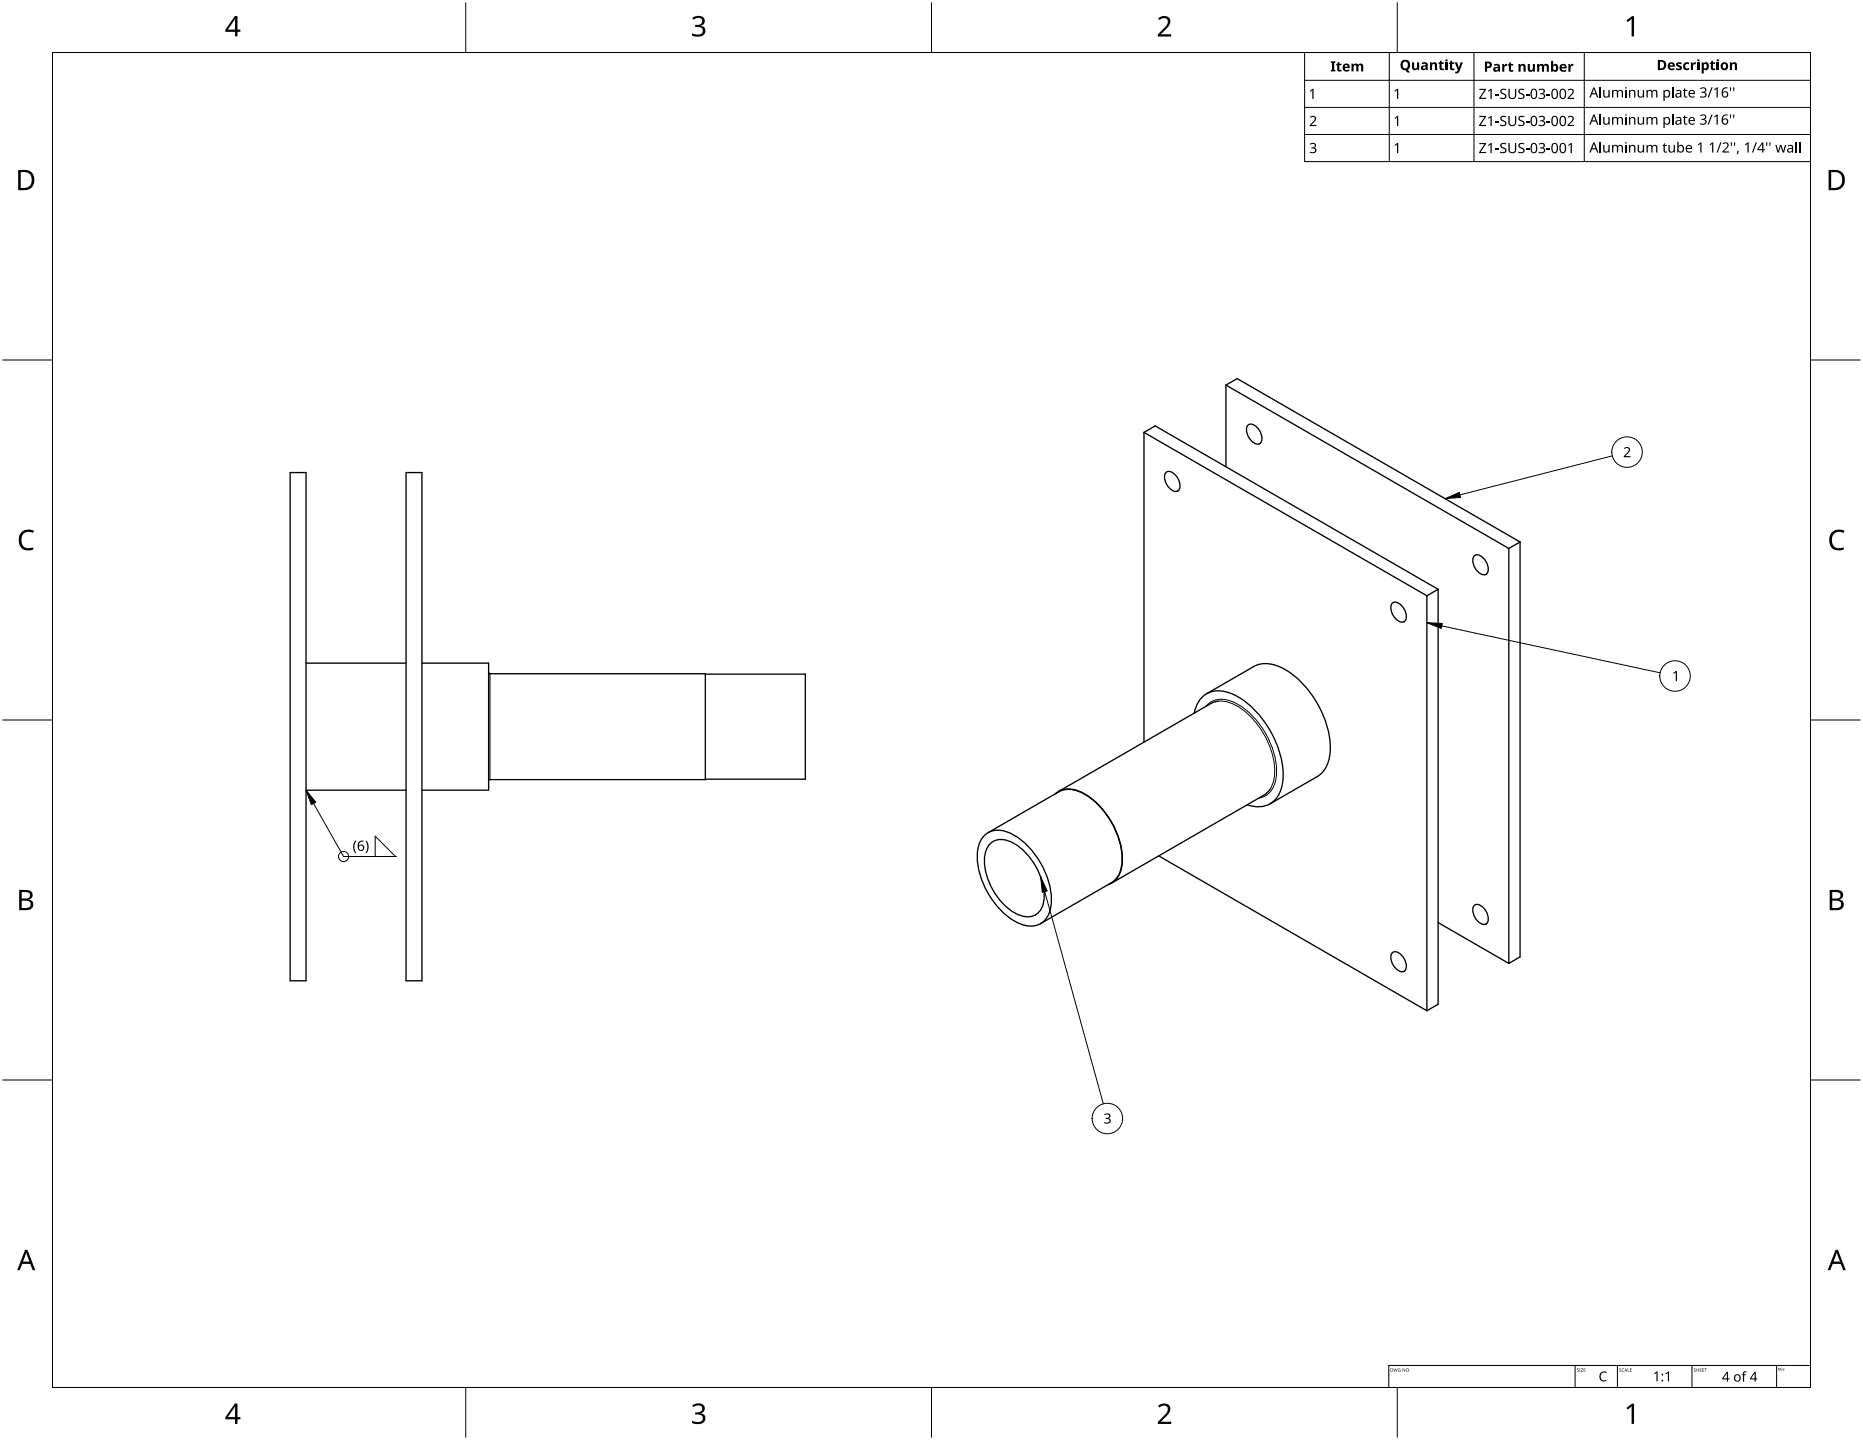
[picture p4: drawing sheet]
<svg xmlns="http://www.w3.org/2000/svg" width="559mm" height="432mm" viewBox="0 0 559 432" stroke-linecap="round" stroke-linejoin="round" font-family="sans-serif">
<g fill="none" stroke="#000" stroke-width=".4">
<path d="M367.7 115.5l3.4-2 84.8 49M367.7 115.5l84.9 49M367.7 115.5v24.5M343.1 129.7v92.8M343.1 129.7l3.4-2 84.9 49M343.1 129.7l84.9 49M374.2 127.6a1.84 1.84 0 0 1 2.8 .5 4.1 4.1 0 0 1 1.2 4.6 1.84 1.84 0 0 1-2.8-.4 4.1 4.1 0 0 1-1.2-4.7zM87 141.7h4.8v152.4h-4.8zM121.8 141.7h4.8v152.4h-4.8zM349.6 141.8a1.84 1.84 0 0 1 2.8 .4 4.1 4.1 0 0 1 1.2 4.7 1.84 1.84 0 0 1-2.7-.4 4.1 4.1 0 0 1-1.3-4.7zM428 178.7v124.4M431.4 176.7l-3.4 2"/>
<path d="M431.4 176.7v124.4l-3.4 2M442.1 166.8a1.84 1.84 0 0 1 2.7 .4 4.1 4.1 0 0 1 1.3 4.7 1.84 1.84 0 0 1-2.8-.4 4.1 4.1 0 0 1-1.2-4.7zM452.6 164.5v124.4M455.9 162.5l-3.3 2M455.9 162.5v124.5l-3.3 1.9M91.8 198.8h30M126.6 198.8h20v38.1h-20M417.5 181a1.84 1.84 0 0 1 2.8 .4 4.1 4.1 0 0 1 1.2 4.7 1.84 1.84 0 0 1-2.8-.4 4.1 4.1 0 0 1-1.2-4.7zM146.6 201.6l.4 .4h64.6v31.8h-64.6l-.4 .4M211.6 202.2h30v31.4h-30M358.2 213.8a7.5 7.5 0 0 1 10.6-6 27.1 27.1 0 0 1 14.5 16.4 17.5 17.5 0 0 1 0 14.5 7.4 7.4 0 0 1-9.2 2.6M361.9 208l14.1-8.1a9.5 9.5 0 0 1 9.6 .9 29.4 29.4 0 0 1 13.4 24.8 9 9 0 0 1-3.9 7.3l-14.2 8.1"/>
<path d="M365.4 210.2l-2.2 .8-45.7 26.3M91.8 236.9h30M316.6 238a6.3 6.3 0 0 1 7.1-.7 24.1 24.1 0 0 1 12.9 18.2 9.8 9.8 0 0 1-2.4 8.7l-1.9 1.1M380.9 236.8l-1.8 1.7-45.7 26.3M295.6 250.3a7.1 7.1 0 0 1 8.1-.1 24.3 24.3 0 0 1 11.7 20.2 6.9 6.9 0 0 1-5.2 7.2 11.5 11.5 0 0 1-8.8-3.5 23.9 23.9 0 0 1-8.2-19.1 7.7 7.7 0 0 1 2.4-4.7zM296.4 249.7l21.2-12.3a8.2 8.2 0 0 1 8.4 1.2 24.6 24.6 0 0 1 10.6 19.6 7.7 7.7 0 0 1-3.3 6.5l-21.2 12.3M297.1 252.9a6.2 6.2 0 0 1 7.7 .4 19.3 19.3 0 0 1 8.3 17 5 5 0 0 1-7.3 4.1 18.9 18.9 0 0 1-10.4-18 6 6 0 0 1 1.7-3.5zM347.6 256.6l80.4 46.5M431.4 276.6l21.2 12.3M442.1 271.6a1.84 1.84 0 0 1 2.7 .5 4.1 4.1 0 0 1 1.3 4.7 1.84 1.84 0 0 1-2.8-.5 4.1 4.1 0 0 1-1.2-4.7zM417.5 285.8a1.84 1.84 0 0 1 2.8 .5 4.1 4.1 0 0 1 1.2 4.7 1.84 1.84 0 0 1-2.8-.5 4.1 4.1 0 0 1-1.2-4.7z"/>
</g>
<path d="M147 202v31.8M361.7 211.8a6 6 0 0 1 6.8-1.8 22.6 22.6 0 0 1 13.2 14.5 15.4 15.4 0 0 1 0 11.9 5.7 5.7 0 0 1-4.1 2.9M365.4 210.2a13.9 13.9 0 0 1 10.9 6 23.7 23.7 0 0 1 6 16.4 8.8 8.8 0 0 1-1.4 4.2" fill="none" stroke="#000" stroke-width=".3"/>
<path d="M15.7 15.7h527.4v400.4h-527.4z" fill="none" stroke="#000" stroke-width=".3"/>
<path d="M139.7 .8v14.9M279.4 .8v14.9M419.1 .8v14.9M.8 108h14.9M543.1 108h14.9M.8 215.9h14.9M543.1 215.9h14.9M.8 323.9h14.9M543.1 323.9h14.9M139.7 416.1v14.9M279.4 416.1v14.9M419.1 416.1v14.9" fill="none" stroke="#000" stroke-width=".3"/>
<g fill="#000">
<path d="M207.6 5.4a2.36 2.36 0 0 1 3.8 .5 1.49 1.49 0 0 1-1.3 1.8 1.62 1.62 0 0 1 1.5 1.8 1.62 1.62 0 0 1-1.8 1.5l-2.2-.3v-.7a2.16 2.16 0 0 0 3.2-.5 1.23 1.23 0 0 0-1.7-1.4h-.6v-.6a1.55 1.55 0 0 0 2.1-1.2 1.51 1.51 0 0 0-2.6-.4zM347.4 5.5a2.07 2.07 0 0 1 2.1-.8 2.07 2.07 0 0 1 1.6 1.7 4 4 0 0 1-1.6 2.6l-1.3 1.3h3.1v.7h-4v-.7l1.6-1.6a2.6 2.6 0 0 0 1.2-2.8 1.64 1.64 0 0 0-2.3 .1zM487.9 6.1l1.6-1.2h.6v6h-.7v-5.3l-1.1 1zM6.4 159.7a3.4 3.4 0 0 1 3.8-.5l-.3 .6a2.3 2.3 0 0 0-2.7 .1 2.3 2.3 0 0 0-.7 2.6 2.15 2.15 0 0 0 3.1 1.7l.4-.1v.7a3 3 0 0 1-3.5-.4 3 3 0 0 1-.8-3.4zM549.4 159.7a3.4 3.4 0 0 1 3.9-.5l-.3 .6a2.3 2.3 0 0 0-2.7 .1 2.3 2.3 0 0 0-.8 2.6 2.15 2.15 0 0 0 3.1 1.7l.4-.1v.7a3 3 0 0 1-3.4-.4 3 3 0 0 1-.8-3.4zM207.6 421.4a2.36 2.36 0 0 1 3.8 .6 1.49 1.49 0 0 1-1.3 1.8 1.62 1.62 0 0 1 1.5 1.8 1.62 1.62 0 0 1-1.8 1.4l-2.2-.3v-.7a2.16 2.16 0 0 0 3.2-.5 1.23 1.23 0 0 0-1.7-1.4h-.6v-.6a1.55 1.55 0 0 0 2.1-1.1 1.51 1.51 0 0 0-2.6-.5zM347.4 421.6a2.07 2.07 0 0 1 2.1-.8 2.07 2.07 0 0 1 1.6 1.7 4 4 0 0 1-1.6 2.5l-1.3 1.3h3.1v.7h-4v-.6l1.6-1.6a2.6 2.6 0 0 0 1.2-2.9 1.64 1.64 0 0 0-2.3 .2zM487.9 422.2l1.6-1.3h.6v6.1h-.7v-5.3l-1.1 1z"/>
<path d="M70.4 4.8h.8v4.1h.9v.6h-.9v1.4h-.7v-1.4h-2.9v-.6zM70.5 5.6l-2.2 3.3h2.2z"/>
<path d="M5.4 51h1.9a3 3 0 0 1 3 3.1 3 3 0 0 1-3.2 2.9h-1.7zM6.2 51.6v4.8h.8a2.39 2.39 0 0 0 2.5-2.2 2.39 2.39 0 0 0-2-2.6z"/>
<path d="M548.5 51h1.9a3 3 0 0 1 3 3.1 3 3 0 0 1-3.2 2.9h-1.7zM549.3 51.6v4.8h.8a2.39 2.39 0 0 0 2.4-2.2 2.39 2.39 0 0 0-2-2.6z"/>
<path d="M5.8 266.9h1.7a1.71 1.71 0 0 1 2.3 1.7 1.39 1.39 0 0 1-1.2 1.1 1.64 1.64 0 0 1 1.4 2 1.64 1.64 0 0 1-2.1 1.2h-2.1zM6.5 270.1v2.2h1.2a1.15 1.15 0 0 0 1.5-1.2 1.15 1.15 0 0 0-1.5-1zM6.5 267.5v1.9h1.1a1.04 1.04 0 0 0 1.4-1 1.04 1.04 0 0 0-1.5-.9z"/>
<path d="M548.8 266.9h1.7a1.71 1.71 0 0 1 2.3 1.7 1.39 1.39 0 0 1-1.1 1.1 1.64 1.64 0 0 1 1.3 2 1.64 1.64 0 0 1-2.1 1.2h-2.1zM549.6 270.1v2.2h1.2a1.15 1.15 0 0 0 1.4-1.2 1.15 1.15 0 0 0-1.5-1zM549.6 267.5v1.9h1.1a1.04 1.04 0 0 0 1.3-1 1.04 1.04 0 0 0-1.4-.9z"/>
<path d="M7.5 374.8h.7l2.4 6.1h-.8l-.7-1.9h-2.4l-.8 1.9h-.7zM7.9 375.6l-1 2.7h1.9z"/>
<path d="M550.6 374.8h.7l2.3 6.1h-.8l-.7-1.9h-2.4l-.7 1.9h-.8zM550.9 375.6l-.9 2.7h1.9z"/>
<path d="M70.4 420.9h.8v4h.9v.7h-.9v1.4h-.7v-1.4h-2.9v-.6zM70.5 421.7l-2.2 3.2h2.2z"/>
</g>
<path d="M472.4 409.4v6.7M485.1 409.4v6.7M507.5 409.4v6.7M532.9 409.4v6.7M543.1 409.4h-126.5v6.7" fill="none" stroke="#000" stroke-width=".3"/>
<g fill="#000">
<path d="M418 410.3l.3 .9 .2-.9 .4 .9 .3-.9-.3 1-.3-.8-.4 .8zM419.4 410.5l.7-.1-.5 .1-.2 .3 .4 .4h.2v-.3l-.2-.1h.3v.5l-.7-.1zM420.7 410.3l.7 .8 .1-.8v1l-.7-.8-.1 .8zM473 410.4h.6l-.5 .1 .2 .3a.31 .31 0 0 1 .2 .5 .31 .31 0 0 1-.5-.1 .23 .23 0 0 0 .3 .1 .23 .23 0 0 0 .1-.4l-.4-.2zM473.7 410.3h.4v1h-.4zM474.2 410.3h.6l-.5 .9 .5 .1h-.6l.5-.9zM475 410.3h.6l-.4 .1v.4h.4l-.4 .1v.3l.4 .1h-.6zM480.1 411.7l1-.4 .8 .1-.1 .3a1.17 1.17 0 0 0-1.7 1.1 1.17 1.17 0 0 0 1.7 1v.3a1.52 1.52 0 0 1-1.9-.5 1.52 1.52 0 0 1 .2-1.9zM485.7 410.4h.6l-.5 .1 .2 .3a.31 .31 0 0 1 .2 .5 .31 .31 0 0 1-.5-.1 .23 .23 0 0 0 .3 .1 .23 .23 0 0 0 .1-.4l-.4-.2zM486.6 410.5h.5a.39 .39 0 0 0-.5 .4 .39 .39 0 0 0 .5 .3h-.5zM488.2 410.3l.1 .9 .5 .1h-.6zM488.9 410.3h.6l-.4 .1v.4h.4l-.4 .1v.3l.4 .1h-.6z"/>
<path d="M496.1 411.9l1.1-.6v2.9h-.4l.1-2.6-.6 .5zM499.5 411.9l1.1-.6v2.9h-.3v-2.6l-.6 .5zM508.1 410.4h.5l-.4 .1 .2 .3a.31 .31 0 0 1 .2 .5 .31 .31 0 0 1-.6-.1 .23 .23 0 0 0 .4 .1 .23 .23 0 0 0 0-.4l-.3-.2zM508.8 410.3l.2 .5h.5l.1-.5v1l-.1-.4h-.5l-.2 .4zM509.9 410.3h.5l-.4 .1v.4h.4l-.4 .1v.3l.4 .1h-.5zM510.6 410.3h.6l-.5 .1v.4h.4l-.4 .1v.3l.5 .1h-.6zM511.2 410.3h.8l-.3 .1v.9l-.1-.9zM523 411.4l.9-.2-.1 .3h-.5l-.1 .2v.4h.5v.3h-.5v1.9h-.4v-1.9h-.4l.4-.3zM534 410.2h.5l-.4 .1v.2h.4l-.4 .1v.3l.4 .1h-.5zM534.6 410.2l.3 .7 .3-.7-.2 .8z"/>
<path d="M417.1 410.3l.7 .2-.1 .7-.6 .1zM417.2 410.4v.8h.4l.1-.6z"/>
<path d="M421.6 410.8a.5 .5 0 0 1 1 0 .5 .5 0 0 1-1 0zM421.8 410.8a.36 .36 0 0 0 .7 0 .36 .36 0 0 0-.7 0z"/>
<path d="M487.6 410.3l.5 1-.3-.3h-.3l-.3 .3zM487.7 410.5l-.2 .4h.3z"/>
<path d="M517.9 411.4h.4v1.9h.4v.3h-.4v.7h-.3v-.7h-1.4v-.3zM518 411.7l-1.1 1.6h1.1z"/>
<path d="M520 413.2a1.08 1.08 0 0 1 2.1 0 1.08 1.08 0 0 1-2.1 0zM520.7 412.5a.8 .8 0 0 0-.2 1.1 .8 .8 0 0 0 1.1 .2l.1-.4a.71 .71 0 0 0-.1-.9 .71 .71 0 0 0-.9 0z"/>
<path d="M526.3 411.4h.3v1.9h.5v.3h-.5v.7h-.3v-.7h-1.4v-.3zM526.3 411.7l-1.1 1.6h1.1z"/>
<path d="M533.3 410.2h.3a.23 .23 0 0 1 .2 .1 .23 .23 0 0 1-.1 .3l.2 .4-.3-.3-.3 .3zM533.4 410.3v.3l.3-.1z"/>
<circle cx="422.8" cy="411.2" r=".09"/>
<circle cx="498.6" cy="414" r=".26"/>
<circle cx="498.6" cy="412.2" r=".27"/>
<circle cx="535.4" cy="410.9" r=".07"/>
</g>
<g fill="#000">
<path d="M436.4 18.7h.6l.6 1.7 .5-1.7h.7l-1.1 2.8-.7 .5h-.5v-.5h.5l.3-.5zM450.6 19.2h.5l.1 .4 .4-.4h.5l-.1 .6h-.4l-.3 .3-.1 1.4h-.6zM470.4 19.2h.5l.1 .4 .4-.4h.5v.6h-.5l-.3 .3v1.4h-.7zM507.2 18.7h.5l.1 .4 .4-.4h.5l-.1 .6h-.4l-.4 .3v1.4h-.6zM392.9 27.3l.8-.7h.3v3.1h-.4v-2.7l-.5 .5zM392.9 35.1a1.05 1.05 0 0 1 1.7-.1 1.05 1.05 0 0 1-.5 1.7l-.8 .8h1.6v.3h-2v-.3l1.1-1.1a.72 .72 0 0 0 .3-1.2 .72 .72 0 0 0-1.2 .1zM399.2 18.4h1.3v.3l-.3 .2v2l.3 .2v.3h-1.3v-.3l.3-.2v-2l-.3-.2zM401.3 18.6h.4v.5h.7v.5h-.7l.1 1.3h.6v.5l-.4 .1a.69 .69 0 0 1-.9-.8v-1.1h-.3v-.3l.3-.2zM405.4 19.1h.5v.3a.97 .97 0 0 1 1.5 0 .82 .82 0 0 1 .9-.3 .82 .82 0 0 1 .6 .8v1.5h-.6v-1.3a.45 .45 0 0 0-.6-.5 .45 .45 0 0 0-.2 .7v1.1h-.7v-1.3a.47 .47 0 0 0-.6-.5 .47 .47 0 0 0-.2 .7v1.1h-.6zM418.3 27.3l.8-.7h.3v3.1h-.4v-2.7l-.5 .5zM418.3 35.4l.8-.6h.3v3h-.4v-2.7l-.5 .5zM423.5 18.7h.7v1.4a.49 .49 0 0 0 .6 .4 .49 .49 0 0 0 .2-.7v-1.1h.7v2.3h-.5l-.1-.3a.88 .88 0 0 1-1 .3 .88 .88 0 0 1-.6-.8z"/>
<path d="M428.9 18.7h.5l.1 .3a.88 .88 0 0 1 .9-.3 .88 .88 0 0 1 .6 .8v1.5h-.6v-1.3a.49 .49 0 0 0-.6-.5 .49 .49 0 0 0-.3 .7v1.1h-.6zM432 18.2h.4v.5h.7v.5h-.7v1.3h.7v.5h-.3a.73 .73 0 0 1-1-.7v-1.1h-.3v-.3l.3-.2zM433.5 18.7h.7v2.3h-.7zM435.1 18.2h.4v.5h.7v.5h-.7l.1 1.3h.6v.5h-.2a.73 .73 0 0 1-1.1-.7v-1.1h-.3v-.3l.4-.2zM443.7 26.6h2l-1.6 2.7h1.7v.4h-2.1l1.6-2.7h-1.6zM443.7 34.8h2l-1.6 2.7h1.7v.3h-2.1l1.6-2.7h-1.6zM446.3 27.3l.8-.7h.3v3.1h-.3v-2.7l-.6 .5zM446.3 35.4l.8-.6h.3v3h-.3v-2.7l-.6 .5zM448.5 28.4h1.1v.3h-1.1zM448.5 36.5h1.1v.3h-1.1zM450.1 26.9l.6-.3 1.1 .2-.1 .3-.4-.1a.57 .57 0 0 0-.9 .3 .57 .57 0 0 0 .6 .7 .92 .92 0 0 1 .8 1.1 .92 .92 0 0 1-1.3 .6l-.6-.1v-.4l.7 .2a.6 .6 0 0 0 .9-.5 .6 .6 0 0 0-.7-.6l-.2-.1a.83 .83 0 0 1-.5-1.3zM450.1 35l.6-.3 1.1 .2-.1 .3-.4-.1a.57 .57 0 0 0-.9 .3 .57 .57 0 0 0 .6 .7 .92 .92 0 0 1 .8 1.2 .92 .92 0 0 1-1.3 .5l-.6-.1v-.4l.7 .2a.6 .6 0 0 0 .9-.4 .6 .6 0 0 0-.7-.7l-.2-.1a.83 .83 0 0 1-.5-1.3z"/>
<path d="M452.8 18.7h.4v.5h.7v.5h-.7v1.2l.7 .1v.4l-.4 .1a.69 .69 0 0 1-.9-.7v-1.1h-.3v-.3l.3-.2zM452.4 26.6h.4v2a.79 .79 0 0 0 .8 .8 .79 .79 0 0 0 .8-.8v-2h.4v2a1.17 1.17 0 0 1-1.2 1.1 1.17 1.17 0 0 1-1.2-1.1zM452.4 34.8h.4v1.9a.79 .79 0 0 0 .8 .8 .79 .79 0 0 0 .8-.8v-1.9h.4v1.9a1.17 1.17 0 0 1-1.2 1.1 1.17 1.17 0 0 1-1.2-1.1zM455.6 26.9l.6-.3 1 .2-.1 .3-.4-.1a.57 .57 0 0 0-.9 .3 .57 .57 0 0 0 .7 .7 .92 .92 0 0 1 .8 1.1 .92 .92 0 0 1-1.3 .6l-.6-.1v-.4l.6 .2a.6 .6 0 0 0 .9-.5 .6 .6 0 0 0-.7-.6l-.2-.1a.83 .83 0 0 1-.4-1.3zM455.6 35l.6-.3 1 .2-.1 .3-.4-.1a.57 .57 0 0 0-.9 .3 .57 .57 0 0 0 .7 .7 .92 .92 0 0 1 .8 1.2 .92 .92 0 0 1-1.3 .5l-.6-.1v-.4l.6 .2a.6 .6 0 0 0 .9-.4 .6 .6 0 0 0-.7-.7l-.2-.1a.83 .83 0 0 1-.4-1.3zM455.5 19.2h.4l.1 .3a.88 .88 0 0 1 1-.3 .88 .88 0 0 1 .6 .8v1.5h-.6v-1.3a.49 .49 0 0 0-.7-.5 .49 .49 0 0 0-.2 .7v1.1h-.6zM457.7 28.4h1v.3h-1zM457.7 36.5h1v.3h-1zM458.2 19.2h.7v1.3a.49 .49 0 0 0 .6 .5 .49 .49 0 0 0 .3-.7v-1.1h.6v2.3h-.5l-.1-.3a.88 .88 0 0 1-.9 .3 .88 .88 0 0 1-.7-.8zM461.1 19.2h.4l.1 .3a.96 .96 0 0 1 1.5 0 .82 .82 0 0 1 .9-.3 .82 .82 0 0 1 .6 .8v1.5h-.7v-1.3a.45 .45 0 0 0-.5-.5 .45 .45 0 0 0-.3 .6v1.2h-.6v-1.3a.47 .47 0 0 0-.6-.5 .47 .47 0 0 0-.2 .7v1.1h-.6zM461.5 26.9a1 1 0 0 1 1.3-.4 1 1 0 0 1 .5 1.2l-.5 .4a.86 .86 0 0 1 .7 1 .86 .86 0 0 1-1.2 .6l-.8-.2v-.3l.6 .2a.63 .63 0 0 0 1-.5 .63 .63 0 0 0-.8-.6h-.3v-.4a.63 .63 0 0 0 .9-.1 .63 .63 0 0 0-.2-.9l-1 .3zM461.5 35a1 1 0 0 1 1.3-.3 1 1 0 0 1 .5 1.1l-.5 .4a.86 .86 0 0 1 .7 1.1 .86 .86 0 0 1-1.2 .5l-.8-.1v-.4l.6 .2a.63 .63 0 0 0 1-.5 .63 .63 0 0 0-.8-.6h-.3v-.3a.63 .63 0 0 0 .9-.1 .63 .63 0 0 0-.2-.9l-1 .2z"/>
<path d="M463.9 28.4h1v.3h-1zM463.9 36.5h1v.3h-1zM470.2 26.9a1.05 1.05 0 0 1 1.7 0 1.05 1.05 0 0 1-.5 1.6l-.8 .8h1.6v.4h-2v-.3l1.1-1.2a.72 .72 0 0 0 .3-1.1 .72 .72 0 0 0-1.2 .1zM470.2 35.1a1.05 1.05 0 0 1 1.7-.1 1.05 1.05 0 0 1-.5 1.7l-.8 .8h1.6v.3h-2v-.3l1.1-1.1a.72 .72 0 0 0 .3-1.2 .72 .72 0 0 0-1.2 .1zM480.9 27h.4v1.4a.61 .61 0 0 0 .7 .6 .61 .61 0 0 0 .4-.8v-1.2h.4v2.2h-.3l-.1-.3a.88 .88 0 0 1-.9 .3 .88 .88 0 0 1-.6-.7zM480.9 35.1h.4v1.5a.61 .61 0 0 0 .7 .5 .61 .61 0 0 0 .4-.8v-1.2h.4v2.3h-.3l-.1-.3a.88 .88 0 0 1-.9 .3 .88 .88 0 0 1-.6-.8zM483.5 27h.3l.1 .3a.86 .86 0 0 1 1.4 0 .81 .81 0 0 1 .9-.3 .81 .81 0 0 1 .6 .8v1.4h-.4v-1.4a.56 .56 0 0 0-.6-.6 .56 .56 0 0 0-.4 .8v1.2h-.4v-1.4a.57 .57 0 0 0-.7-.6 .57 .57 0 0 0-.4 .9v1.1h-.4zM483.5 35.1h.3l.1 .3a.86 .86 0 0 1 1.4 0 .81 .81 0 0 1 .9-.3 .81 .81 0 0 1 .6 .8v1.5h-.4v-1.5a.56 .56 0 0 0-.6-.5 .56 .56 0 0 0-.4 .7v1.3h-.4v-1.5a.57 .57 0 0 0-.7-.5 .57 .57 0 0 0-.4 .8v1.2h-.4zM488.6 27h.3l.1 .3a.87 .87 0 0 1 .9-.3 .87 .87 0 0 1 .6 .8v1.4h-.3v-1.4a.61 .61 0 0 0-.8-.6 .61 .61 0 0 0-.4 .9v1.1h-.4zM488.6 35.1h.3l.1 .3a.87 .87 0 0 1 .9-.3 .87 .87 0 0 1 .6 .8v1.5h-.3v-1.5a.61 .61 0 0 0-.8-.5 .61 .61 0 0 0-.4 .8v1.2h-.4zM491.2 27h.4v1.4a.61 .61 0 0 0 .7 .6 .61 .61 0 0 0 .5-.8v-1.2h.3v2.2h-.3v-.3a.88 .88 0 0 1-1 .3 .88 .88 0 0 1-.6-.7zM491.2 35.1h.4v1.5a.61 .61 0 0 0 .7 .5 .61 .61 0 0 0 .5-.8v-1.2h.3v2.3h-.3v-.3a.88 .88 0 0 1-1 .3 .88 .88 0 0 1-.6-.8z"/>
<path d="M493.9 27h.3v.3a.86 .86 0 0 1 1.4 0 .81 .81 0 0 1 1-.3 .81 .81 0 0 1 .5 .8v1.4h-.3v-1.4a.56 .56 0 0 0-.7-.6 .56 .56 0 0 0-.4 .8v1.2h-.4v-1.4a.57 .57 0 0 0-.7-.6 .57 .57 0 0 0-.4 .9v1.1h-.3zM493.9 35.1h.3v.3a.86 .86 0 0 1 1.4 0 .81 .81 0 0 1 1-.3 .81 .81 0 0 1 .5 .8v1.5h-.3v-1.5a.56 .56 0 0 0-.7-.5 .56 .56 0 0 0-.4 .7v1.3h-.4v-1.5a.57 .57 0 0 0-.7-.5 .57 .57 0 0 0-.4 .8v1.2h-.3zM502.9 18.9l.8-.2 .8 .1-.2 .5-.7-.2-.2 .2a1.28 1.28 0 0 1 1 1.5l-.7 .2-1-.1v-.5l.8 .2 .4-.2a1.47 1.47 0 0 1-1.1-1.4zM505.2 26.4h.2v.6h.7v.3h-.7v1.3l.2 .4 .5-.1a.52 .52 0 0 1-.4 .4 .52 .52 0 0 1-.5-.3l-.1-1.7h-.4v-.2l.4-.2zM505.2 34.6h.2v.5h.7v.3h-.7v1.3l.2 .4h.5a.52 .52 0 0 1-.4 .3 .52 .52 0 0 1-.5-.3l-.1-1.7h-.4v-.2l.4-.1zM505.1 19l.5-.3h.8l.3 .1-.2 .5a.67 .67 0 0 0-.9 .2 .67 .67 0 0 0 .1 .9 .67 .67 0 0 0 .9-.1v.6a1.22 1.22 0 0 1-1.6-.3 1.22 1.22 0 0 1 .1-1.6zM509.1 18.7h.6v2.3h-.6zM509.9 26.5a1 1 0 0 1 1.3-.4 1 1 0 0 1 .5 1.2l-.5 .3a.86 .86 0 0 1 .7 1.1 .86 .86 0 0 1-1.2 .6l-.8-.2v-.3l.6 .2a.63 .63 0 0 0 1-.5 .63 .63 0 0 0-.8-.7h-.3v-.3a.63 .63 0 0 0 .9-.1 .63 .63 0 0 0-.2-.9l-1 .2zM509.9 34.6a1 1 0 0 1 1.3-.4 1 1 0 0 1 .5 1.2l-.5 .4a.86 .86 0 0 1 .7 1.1 .86 .86 0 0 1-1.2 .5l-.8-.1v-.4l.6 .2a.63 .63 0 0 0 1-.5 .63 .63 0 0 0-.8-.6h-.3v-.3a.63 .63 0 0 0 .9-.2 .63 .63 0 0 0-.2-.9l-1 .3zM513.3 26.2h.4l-1.1 3h-.4zM513.3 34.3h.4l-1.1 3.1h-.4zM513.4 18.2h.4v.5h.6v.5h-.6v1.3h.7v.5h-.3a.73 .73 0 0 1-1-.7v-1.1h-.3v-.3l.3-.2z"/>
<path d="M514.1 26.8l.8-.6h.3v3h-.3v-2.6l-.6 .5zM514.1 35l.8-.7h.3v3.1h-.3v-2.7l-.6 .5zM514.9 18.7h.7v2.3h-.7zM518.9 26.2h.4l-.1 1.1h-.2zM518.9 34.3h.4l-.1 1.1h-.2zM519.8 26.2h.4l-.1 1.1h-.2zM519.8 34.3h.4l-.1 1.1h-.2zM518.9 18.7h.5v.3a.88 .88 0 0 1 1-.3 .88 .88 0 0 1 .6 .8v1.5h-.6v-1.3a.49 .49 0 0 0-.6-.5 .49 .49 0 0 0-.3 .7v1.1h-.6zM392.9 43.2a1 1 0 0 1 1.2-.4 1 1 0 0 1 .6 1.2l-.6 .3a.86 .86 0 0 1 .8 1.1 .86 .86 0 0 1-1.2 .6l-.8-.2v-.4l.6 .2a.63 .63 0 0 0 1-.4 .63 .63 0 0 0-.9-.7h-.3v-.3a.63 .63 0 0 0 .9-.1 .63 .63 0 0 0-.1-.9l-1 .2zM418.3 43.5l.8-.6h.3v3h-.4v-2.6l-.5 .5zM443.7 42.9h2l-1.6 2.7h1.7v.3h-2.1l1.6-2.7h-1.6zM446.3 43.5l.8-.6h.3v3h-.3v-2.6l-.6 .5z"/>
<path d="M448.5 44.6h1.1v.3h-1.1zM450.1 43.2l.6-.3 1.1 .1-.1 .3-.4-.1a.57 .57 0 0 0-.9 .3 .57 .57 0 0 0 .6 .7 .92 .92 0 0 1 .8 1.2 .92 .92 0 0 1-1.3 .6l-.6-.2v-.3l.7 .1a.6 .6 0 0 0 .9-.4 .6 .6 0 0 0-.7-.7l-.2-.1a.83 .83 0 0 1-.5-1.2zM452.4 42.9h.4v2a.79 .79 0 0 0 .8 .7 .79 .79 0 0 0 .8-.8v-1.9h.4v1.9a1.17 1.17 0 0 1-1.2 1.2 1.17 1.17 0 0 1-1.2-1.2zM455.6 43.2l.6-.3 1 .1-.1 .3-.4-.1a.57 .57 0 0 0-.9 .3 .57 .57 0 0 0 .7 .7 .92 .92 0 0 1 .8 1.2 .92 .92 0 0 1-1.3 .6l-.6-.2v-.3l.6 .1a.6 .6 0 0 0 .9-.4 .6 .6 0 0 0-.7-.7l-.2-.1a.83 .83 0 0 1-.4-1.2zM457.7 44.6h1v.3h-1zM461.5 43.2a1 1 0 0 1 1.3-.4 1 1 0 0 1 .5 1.2l-.5 .3a.86 .86 0 0 1 .7 1.1 .86 .86 0 0 1-1.2 .6l-.8-.2v-.4l.6 .2a.63 .63 0 0 0 1-.4 .63 .63 0 0 0-.8-.7h-.3v-.3a.63 .63 0 0 0 .9-.1 .63 .63 0 0 0-.2-.9l-1 .2zM463.9 44.6h1v.3h-1zM470.3 43.5l.9-.6h.3v3h-.4v-2.6l-.6 .5zM480.9 43.5h.4v1.4a.61 .61 0 0 0 .7 .6 .61 .61 0 0 0 .4-.9v-1.1h.4v2.2h-.3l-.1-.3a.88 .88 0 0 1-.9 .3 .88 .88 0 0 1-.6-.7zM483.5 43.5h.3l.1 .3a.86 .86 0 0 1 1.4 0 .81 .81 0 0 1 .9-.3 .81 .81 0 0 1 .6 .8v1.4h-.4v-1.4a.56 .56 0 0 0-.6-.6 .56 .56 0 0 0-.4 .8v1.2h-.4v-1.4a.57 .57 0 0 0-.7-.6 .57 .57 0 0 0-.4 .9v1.1h-.4zM488.6 43.5h.3l.1 .3a.87 .87 0 0 1 .9-.3 .87 .87 0 0 1 .6 .8v1.4h-.3v-1.4a.61 .61 0 0 0-.8-.6 .61 .61 0 0 0-.4 .9v1.1h-.4zM491.2 43.5h.4v1.4a.61 .61 0 0 0 .7 .6 .61 .61 0 0 0 .5-.9v-1.1h.3v2.2h-.3v-.3a.88 .88 0 0 1-1 .3 .88 .88 0 0 1-.6-.7z"/>
<path d="M493.9 43.5h.3v.3a.86 .86 0 0 1 1.4 0 .81 .81 0 0 1 1-.3 .81 .81 0 0 1 .5 .8v1.4h-.3v-1.4a.56 .56 0 0 0-.7-.6 .56 .56 0 0 0-.4 .8v1.2h-.4v-1.4a.57 .57 0 0 0-.7-.6 .57 .57 0 0 0-.4 .9v1.1h-.3zM499.1 42.9h.2v.6h.7v.3h-.7v1.3l.3 .4 .4-.1a.52 .52 0 0 1-.4 .4 .52 .52 0 0 1-.5-.3l-.1-1.7h-.4v-.2l.4-.2zM500.5 43.5h.3v1.4a.61 .61 0 0 0 .8 .6 .61 .61 0 0 0 .4-.9v-1.1h.4v2.2h-.3l-.1-.3a.88 .88 0 0 1-.9 .3 .88 .88 0 0 1-.6-.7zM509.2 43.3l.9-.6h.3v3h-.4v-2.6l-.6 .5zM512.8 43.3l.8-.6h.3v3h-.4l.1-2.6-.6 .5zM516 42.7h.4l-1.2 3h-.3zM516.6 43a1.05 1.05 0 0 1 1.7 0 1.05 1.05 0 0 1-.4 1.6l-.8 .8h1.5v.3h-2v-.3l1.1-1.1a.72 .72 0 0 0 .3-1.1 .72 .72 0 0 0-1.2 .1zM519.1 42.7h.4l-.1 1.1h-.2zM520.1 42.7h.4l-.1 1.1h-.2zM521.1 45.2l.5 .1-.4 1h-.3zM523.4 43.3l.8-.6h.3v3h-.4l.1-2.6-.6 .5zM526.6 42.7h.4l-1.2 3h-.3z"/>
<path d="M529.7 42.7h.4l-.1 1.1h-.2zM530.7 42.7h.4l-.1 1.1h-.2zM532.5 43.5h.4l.5 1.9 .5-1.9h.4l.6 1.9 .5-1.9h.4l-.7 2.2h-.4l-.6-1.8-.5 1.8h-.5z"/>
<path d="M420.4 18.3a1.58 1.58 0 0 1 2.4 .3 1.58 1.58 0 0 1-.6 2.3l.7 .8h-.8l-.5-.6a1.6 1.6 0 0 1-1.5-1 1.6 1.6 0 0 1 .3-1.8zM421.1 18.6a1 1 0 0 0-.4 1.3 1 1 0 0 0 1.3 .5 1 1 0 0 0 .3-1.3 1 1 0 0 0-1.2-.5z"/>
<path d="M445.4 18.5h1a1.03 1.03 0 0 1 1.1 1.2 1.03 1.03 0 0 1-1.5 .7v1.1h-.6zM446 19v.9a.53 .53 0 0 0 .8-.4 .53 .53 0 0 0-.8-.5z"/>
<path d="M465.2 18.3h.7l-.1 1.2a.9 .9 0 0 1 1.2-.3 .9 .9 0 0 1 .4 1.1 .94 .94 0 0 1-.4 1.1 .94 .94 0 0 1-1.2-.1l-.1 .2h-.5zM466 19.7a.68 .68 0 0 0-.2 .8 .68 .68 0 0 0 .8 .4 .67 .67 0 0 0 .2-.8 .67 .67 0 0 0-.8-.4z"/>
<path d="M497.3 18h.9a1.52 1.52 0 0 1 1.6 1.5 1.52 1.52 0 0 1-1.7 1.5h-.8zM497.9 18.5v2a1.01 1.01 0 0 0 1.2-1 1.01 1.01 0 0 0-1.2-1z"/>
<path d="M516 19.9a1.19 1.19 0 0 1 2.3 0 1.19 1.19 0 0 1-2.3 0zM516.9 19.3a.65 .65 0 0 0-.2 .8 .65 .65 0 0 0 .9 .3v-1.1z"/>
<path d="M403 19.4l.2-.2a1.09 1.09 0 0 1 1.2 0 1.09 1.09 0 0 1 .5 1.2h-1.5l.3 .5 1-.1v.5a1.3 1.3 0 0 1-1.7-.2 1.3 1.3 0 0 1 0-1.7zM403.5 19.6l-.1 .4h.9l-.3-.5z"/>
<path d="M426.4 18.9l.2-.1a1.06 1.06 0 0 1 1.7 .7v1.5h-.5l-.1-.3a.79 .79 0 0 1-1 .4 .79 .79 0 0 1-.5-1 .79 .79 0 0 1 1-.5h.4l-.1-.4-.9 .1zM426.9 20.1a.43 .43 0 0 0 .5 .6 .43 .43 0 0 0 .2-.8z"/>
<path d="M448.1 19.3h.2a1.06 1.06 0 0 1 1.6 .7v1.5h-.4l-.1-.3a.79 .79 0 0 1-1.1 .4 .79 .79 0 0 1-.4-1 .79 .79 0 0 1 1-.5h.4l-.1-.4-.9 .1zM448.6 20.6a.43 .43 0 0 0 .5 .5 .43 .43 0 0 0 .2-.7z"/>
<path d="M459.5 26.8a1.1 1.1 0 0 1 1.3 .1 1.1 1.1 0 0 1 .3 1.2 1.11 1.11 0 0 1-1 1.6 1.11 1.11 0 0 1-1-1.6zM459.7 27.1a1.66 1.66 0 0 0 .4 2.3 1.54 1.54 0 0 0 0-2.5z"/>
<path d="M459.5 34.9a1.1 1.1 0 0 1 1.3 .1 1.1 1.1 0 0 1 .3 1.3 1.11 1.11 0 0 1-1 1.5 1.11 1.11 0 0 1-1-1.5zM459.7 35.2a1.66 1.66 0 0 0 .4 2.3 1.54 1.54 0 0 0 0-2.5z"/>
<path d="M465.7 26.8a1.1 1.1 0 0 1 1.3 .1 1.1 1.1 0 0 1 .3 1.2 1.11 1.11 0 0 1-1 1.6 1.11 1.11 0 0 1-1-1.6zM465.9 27.1a1.66 1.66 0 0 0 .4 2.3 1.54 1.54 0 0 0 0-2.5z"/>
<path d="M465.7 34.9a1.1 1.1 0 0 1 1.3 .1 1.1 1.1 0 0 1 .3 1.3 1.11 1.11 0 0 1-1 1.5 1.11 1.11 0 0 1-1-1.5zM465.9 35.2a1.66 1.66 0 0 0 .4 2.3 1.54 1.54 0 0 0 0-2.5z"/>
<path d="M468.1 19.5l.1-.2a1.09 1.09 0 0 1 1.3 0 1.09 1.09 0 0 1 .4 1.2h-1.5l.4 .5 1-.1v.5a1.3 1.3 0 0 1-1.7-.2 1.3 1.3 0 0 1 0-1.7zM468.6 19.7l-.2 .4h.9l-.2-.5z"/>
<path d="M468.1 26.8a1.1 1.1 0 0 1 1.3 .1 1.1 1.1 0 0 1 .4 1.2 1.11 1.11 0 0 1-1.1 1.6 1.11 1.11 0 0 1-1-1.6zM468.3 27.1a1.66 1.66 0 0 0 .4 2.3 1.54 1.54 0 0 0 0-2.5z"/>
<path d="M468.1 34.9a1.1 1.1 0 0 1 1.3 .1 1.1 1.1 0 0 1 .4 1.3 1.11 1.11 0 0 1-1.1 1.5 1.11 1.11 0 0 1-1-1.5zM468.3 35.2a1.66 1.66 0 0 0 .4 2.3 1.54 1.54 0 0 0 0-2.5z"/>
<path d="M477.9 26.2h.4l1.1 3h-.4l-.3-.9h-1.2l-.4 .9h-.4zM478.1 26.6l-.5 1.4h1z"/>
<path d="M477.9 34.3h.4l1.1 3.1h-.4l-.3-1h-1.2l-.4 1h-.4zM478.1 34.7l-.5 1.4h1z"/>
<path d="M498.9 27h.3l.1 .3a.99 .99 0 0 1 1.3-.2 .99 .99 0 0 1 .3 1.3 .94 .94 0 0 1-.6 .8 .94 .94 0 0 1-1-.2v1.3h-.4zM499.5 27.4a.84 .84 0 0 0-.2 1.1 .84 .84 0 0 0 1 .3 .83 .83 0 0 0 .3-1.1 .83 .83 0 0 0-1.1-.3z"/>
<path d="M498.9 35.1h.3l.1 .3a.99 .99 0 0 1 1.3-.2 .99 .99 0 0 1 .3 1.3 .94 .94 0 0 1-.6 .9 .94 .94 0 0 1-1-.3v1.3h-.4zM499.5 35.6a.84 .84 0 0 0-.2 1 .84 .84 0 0 0 1 .4 .83 .83 0 0 0 .3-1.1 .83 .83 0 0 0-1.1-.3z"/>
<path d="M500.5 19l.2-.2a1.09 1.09 0 0 1 1.2 0 1.09 1.09 0 0 1 .5 1.2h-1.5l.3 .6 1-.2v.5a1.3 1.3 0 0 1-1.7-.2 1.3 1.3 0 0 1 0-1.7zM501 19.2l-.1 .4h.9l-.3-.5z"/>
<path d="M502.7 27.1l.4-.1a.81 .81 0 0 1 1.2 .7v1.5h-.2l-.1-.3a.77 .77 0 0 1-1 .4 .77 .77 0 0 1-.4-1 .77 .77 0 0 1 1-.4h.4l-.1-.5h-1zM503 28.3a.54 .54 0 0 0 .5 .8 .54 .54 0 0 0 .5-.8v-.2z"/>
<path d="M502.7 35.3l.4-.2a.81 .81 0 0 1 1.2 .7v1.6h-.2l-.1-.3a.77 .77 0 0 1-1 .3 .77 .77 0 0 1-.4-1 .77 .77 0 0 1 1-.4h.4l-.1-.5h-1zM503 36.5a.54 .54 0 0 0 .5 .7 .54 .54 0 0 0 .5-.7v-.2z"/>
<path d="M506.7 27.3a.98 .98 0 0 1 1.2-.3 .98 .98 0 0 1 .5 1.2h-1.6a.87 .87 0 0 0 .6 .8 .87 .87 0 0 0 .9-.2v.3a1.24 1.24 0 0 1-1.6-.2 1.24 1.24 0 0 1 0-1.6zM507 27.4l-.2 .5h1.2l-.3-.6z"/>
<path d="M506.7 35.4a.98 .98 0 0 1 1.2-.2 .98 .98 0 0 1 .5 1.1h-1.6a.87 .87 0 0 0 .6 .8 .87 .87 0 0 0 .9-.2v.4a1.24 1.24 0 0 1-1.6-.3 1.24 1.24 0 0 1 0-1.6zM507 35.5l-.2 .5h1.2l-.3-.6z"/>
<path d="M510.4 18.7h.5l.1 .3a.94 .94 0 0 1 1.3-.2 .94 .94 0 0 1 .3 1.2 .9 .9 0 0 1-.5 1 .9 .9 0 0 1-1.1-.2v1.2h-.6zM511.2 19.2a.68 .68 0 0 0-.2 .9 .68 .68 0 0 0 .8 .3 .67 .67 0 0 0 .2-.8 .67 .67 0 0 0-.8-.4z"/>
<path d="M516.8 26.5l.5-.3a.52 .52 0 0 1 .9 .3 1.03 1.03 0 0 0-1.4 1.2 .97 .97 0 0 1 1.5 .3 .97 .97 0 0 1-.6 1.4 .97 .97 0 0 1-1.2-.9l-.1-1.2zM516.7 28.3a.7 .7 0 0 0 1.4 0 .7 .7 0 0 0-1.4 0z"/>
<path d="M516.8 34.6l.5-.2a.52 .52 0 0 1 .9 .3 1.03 1.03 0 0 0-1.4 1.1 .97 .97 0 0 1 1.5 .3 .97 .97 0 0 1-.6 1.4 .97 .97 0 0 1-1.2-.9l-.1-1.1zM516.7 36.4a.7 .7 0 0 0 1.4 0 .7 .7 0 0 0-1.4 0z"/>
<path d="M459.5 43.1a1.1 1.1 0 0 1 1.3 0 1.1 1.1 0 0 1 .3 1.3 1.11 1.11 0 0 1-1 1.6 1.11 1.11 0 0 1-1-1.6zM459.7 43.3a1.66 1.66 0 0 0 .4 2.3 1.54 1.54 0 0 0 0-2.4z"/>
<path d="M465.7 43.1a1.1 1.1 0 0 1 1.3 0 1.1 1.1 0 0 1 .3 1.3 1.11 1.11 0 0 1-1 1.6 1.11 1.11 0 0 1-1-1.6zM465.9 43.3a1.66 1.66 0 0 0 .4 2.3 1.54 1.54 0 0 0 0-2.4z"/>
<path d="M468.1 43.1a1.1 1.1 0 0 1 1.3 0 1.1 1.1 0 0 1 .4 1.3 1.11 1.11 0 0 1-1.1 1.6 1.11 1.11 0 0 1-1-1.6zM468.3 43.3a1.66 1.66 0 0 0 .4 2.3 1.54 1.54 0 0 0 0-2.4z"/>
<path d="M477.9 42.7h.4l1.1 3h-.4l-.3-.9h-1.2l-.4 .9h-.4zM478.1 43.1l-.5 1.4h1z"/>
<path d="M503.1 42.5h.4v1.3a1 1 0 0 1 1.3-.2 1 1 0 0 1 .3 1.3 .94 .94 0 0 1-.6 .8 .94 .94 0 0 1-1.1-.2v.2h-.3zM503.6 43.9l-.1 .5a.72 .72 0 0 0 .6 1.1 .72 .72 0 0 0 .6-1.1 .63 .63 0 0 0-.4-.6 .63 .63 0 0 0-.7 .1z"/>
<path d="M505.9 43.7a.98 .98 0 0 1 1.2-.2 .98 .98 0 0 1 .4 1.2h-1.5a.87 .87 0 0 0 .5 .8 .87 .87 0 0 0 .9-.2v.3a1.24 1.24 0 0 1-1.6-.2 1.24 1.24 0 0 1 .1-1.7zM506.2 43.9l-.2 .5h1.1l-.3-.6z"/>
<path d="M528.5 42.7h.4v2h.5v.4h-.5v.6h-.3v-.6h-1.5v-.4zM528.6 43.1l-1.1 1.6h1.1z"/>
<path d="M536.3 43.6l.3-.1a.81 .81 0 0 1 1.2 .7v1.5h-.2l-.1-.3a.77 .77 0 0 1-1 .4 .77 .77 0 0 1-.4-1 .77 .77 0 0 1 1-.4h.4l-.1-.6-1 .1zM536.5 44.8a.54 .54 0 0 0 .5 .8 .54 .54 0 0 0 .5-.8v-.2z"/>
<circle cx="433.9" cy="18.1" r=".34"/>
<circle cx="509.4" cy="18.1" r=".34"/>
<circle cx="515.2" cy="18.1" r=".34"/>
<circle cx="487.7" cy="34.5" r=".23"/>
<circle cx="487.7" cy="26.4" r=".23"/>
<circle cx="487.7" cy="42.8" r=".23"/>
</g>
<path d="M480 26v3.2M480 34.1v3.3M487.7 27v2.2M487.7 35.1v2.3M501.7 26v3.2M501.7 34.1v3.3M480 42.5v3.2M487.7 43.5v2.2M538.7 42.5v3.2M539.8 42.5v3.2" fill="none" stroke="#000" stroke-width=".37"/>
<path d="M391.3 15.7h151.8v32.8h-151.8zM416.7 15.7v32.8M442.1 15.7v32.8M475.2 15.7v32.8M391.3 24.1h151.8M391.3 32.2h151.8M391.3 40.3h151.8" fill="none" stroke="#000" stroke-width=".3"/>
<g fill="none" stroke="#000" stroke-width=".3">
<path d="M483.6 136.7l-50.1 12.8M428 186.7l69.9 15.1M91.8 236.9l11.3 19.9h15.8M112.5 256.8v-6.1l6.1 6.1M312.1 263l18.8 68"/>
<circle cx="488" cy="135.6" r="4.6"/>
<circle cx="502.4" cy="202.7" r="4.6"/>
<circle cx="103.1" cy="256.8" r="1.52"/>
<circle cx="332.2" cy="335.4" r="4.6"/>
</g>
<path d="M487.1 134.4a1.05 1.05 0 0 1 1.7-.1 1.05 1.05 0 0 1-.5 1.7l-.8 .8h1.6v.3h-2.1v-.3l1.1-1.1a.72 .72 0 0 0 .4-1.2 .72 .72 0 0 0-1.2 .1zM501.9 201.8l.8-.6h.3v3h-.4l.1-2.6-.6 .5zM331.2 334.2a1 1 0 0 1 1.2-.4 1 1 0 0 1 .6 1.2l-.5 .3a.86 .86 0 0 1 .7 1.1 .86 .86 0 0 1-1.2 .6l-.8-.2v-.4l.6 .2a.63 .63 0 0 0 1-.4 .63 .63 0 0 0-.9-.7h-.3v-.3a.62 .62 0 0 0 .9-.1 .62 .62 0 0 0-.1-.9l-1 .2z" fill="#000"/>
<path d="M433.5 149.5l4.2-1.8 .4 1.4zM428 186.7l4.6 .2-.3 1.5zM91.8 236.9l2.9 3.7-1.3 .7zM312.1 263l2 4.2-1.5 .4z" fill="#000" stroke="#000" stroke-width=".3"/>
<g fill="#000">
<path d="M106.5 252.1h.4a3.2 3.2 0 0 0 0 3.7h-.4a3.1 3.1 0 0 1 0-3.7zM109.6 252.1h.3a3.1 3.1 0 0 1 0 3.7h-.3a3.2 3.2 0 0 0 0-3.7z"/>
<path d="M107.7 252.4l.5-.3a.52 .52 0 0 1 .8 .3 1.03 1.03 0 0 0-1.3 1.2 .97 .97 0 0 1 1.5 .3 .97 .97 0 0 1-.6 1.4 .97 .97 0 0 1-1.3-.9v-1.2zM107.6 254.2a.66 .66 0 0 0 1.3 0 .66 .66 0 0 0-1.3 0z"/>
</g>
</svg>
